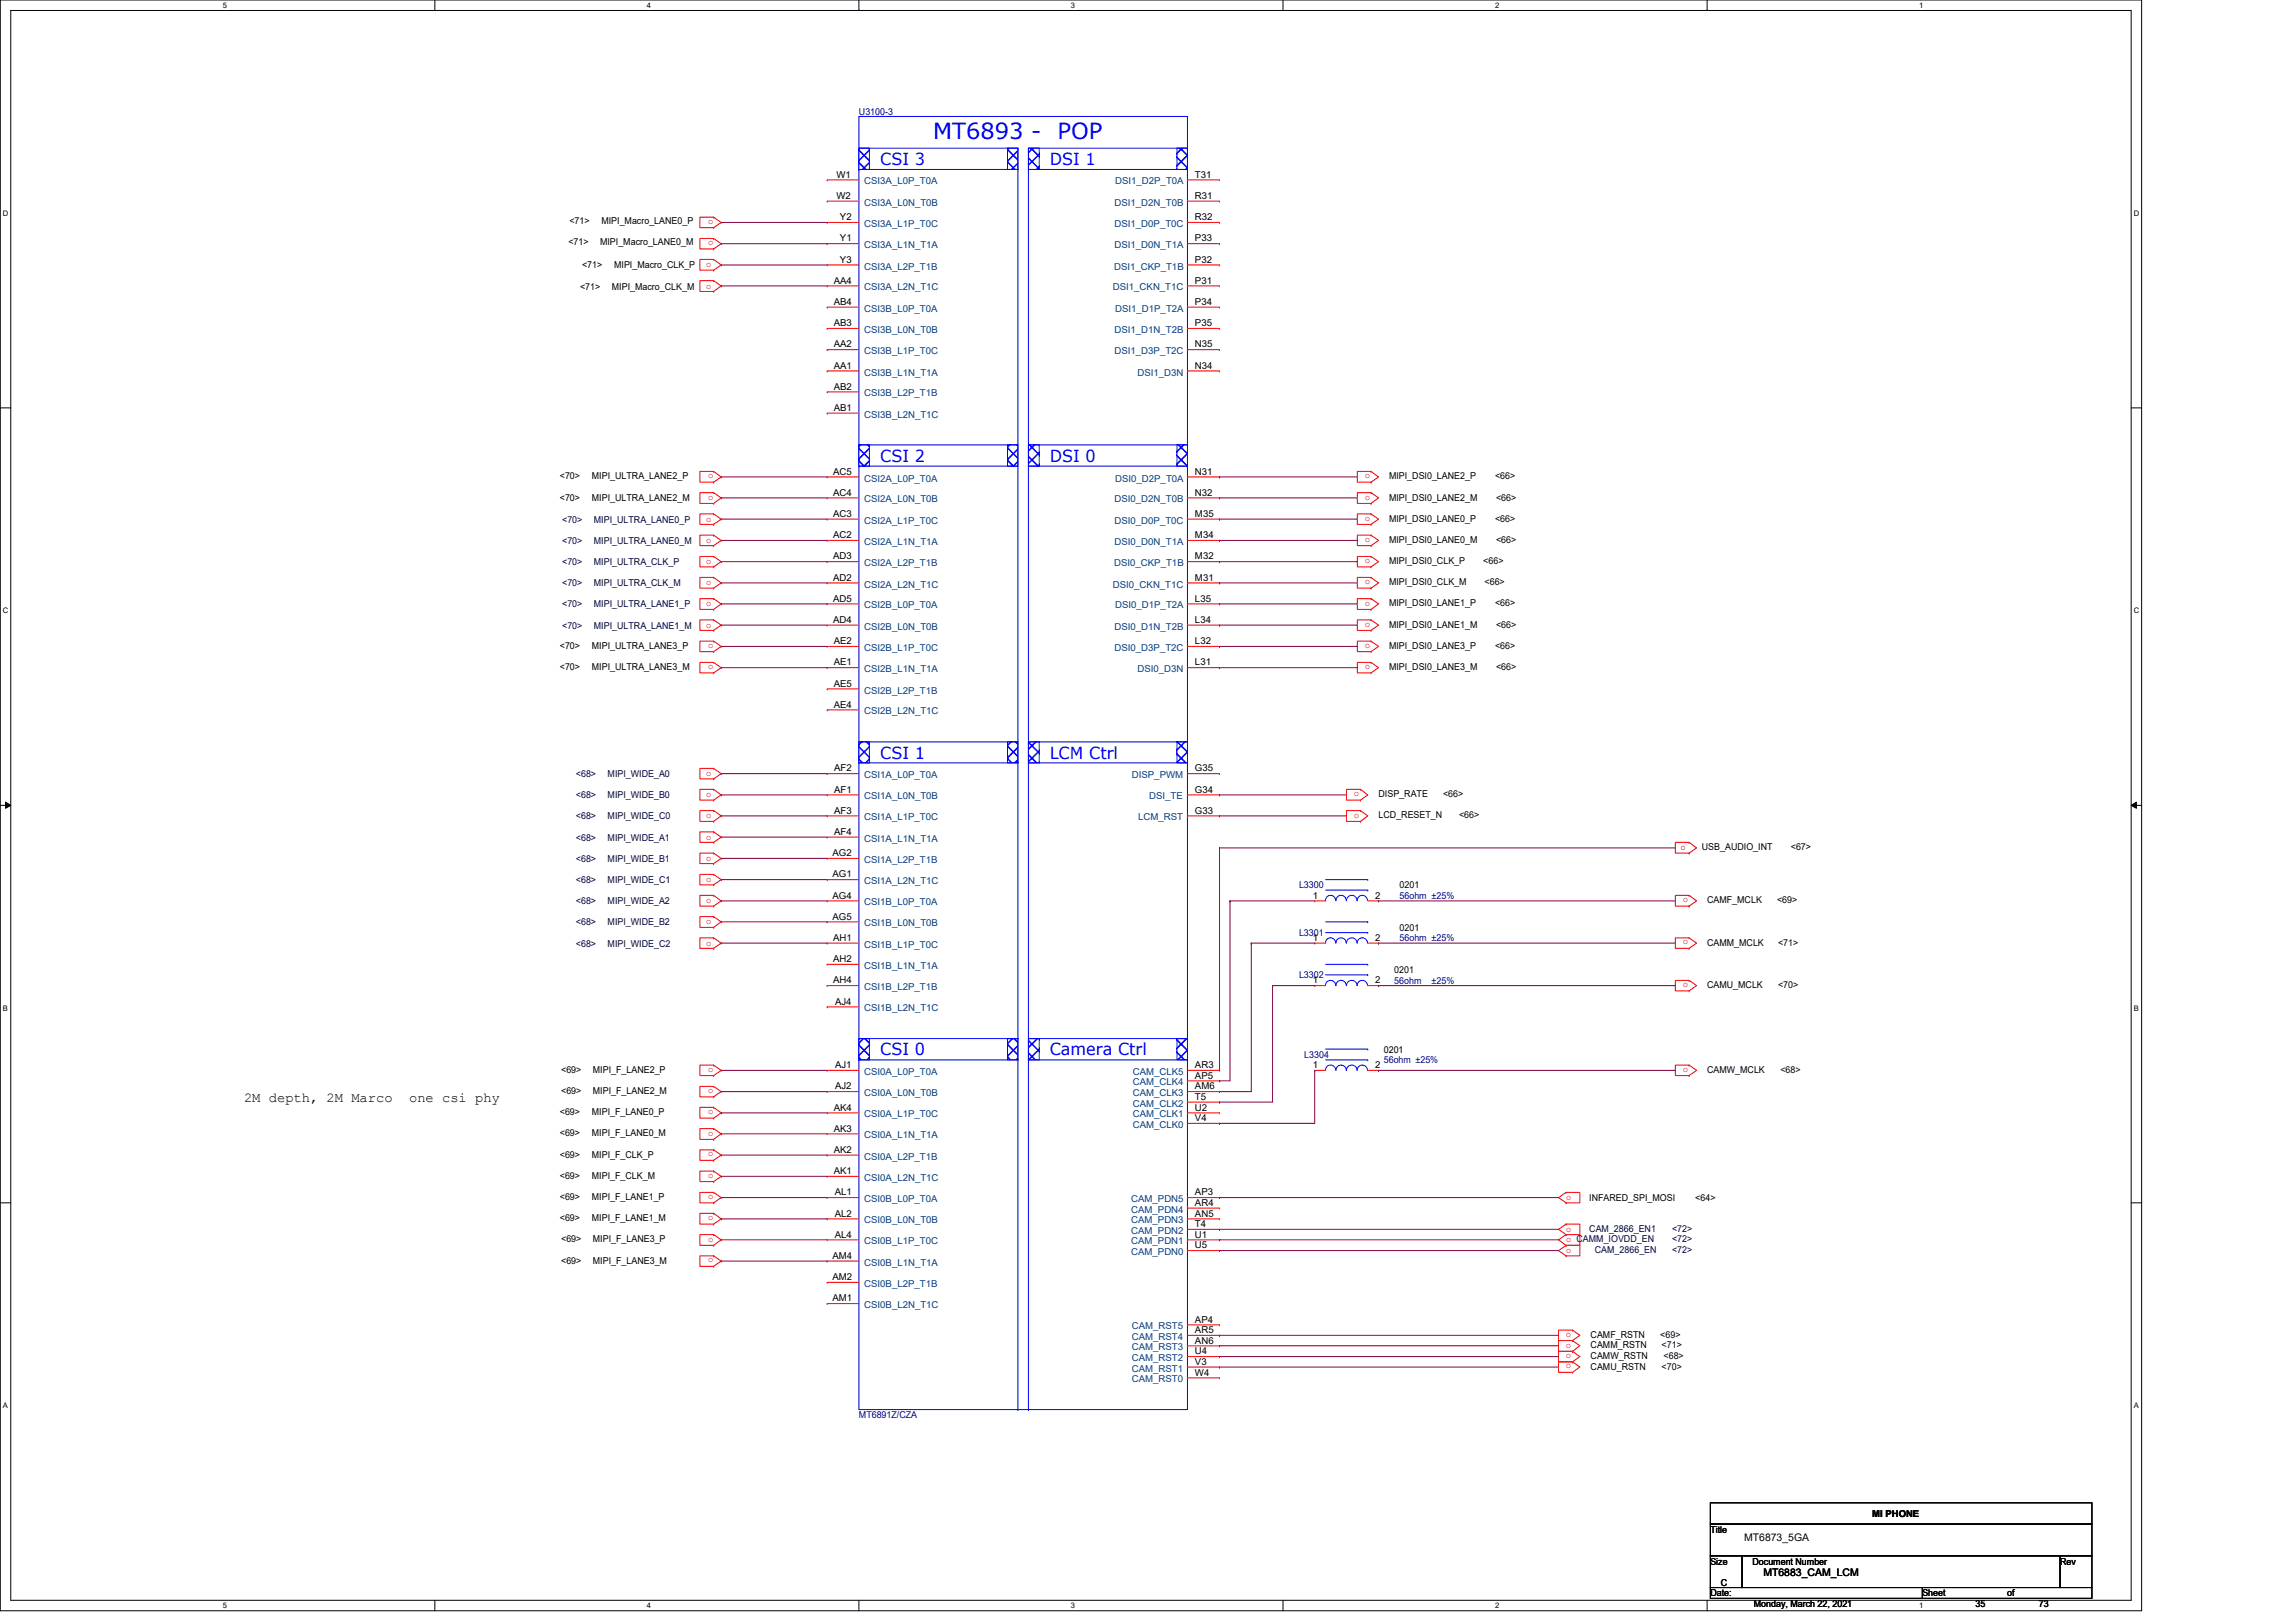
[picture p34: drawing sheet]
<svg xmlns="http://www.w3.org/2000/svg" width="297mm" height="210mm" viewBox="0 0 297 210" stroke-linecap="round" stroke-linejoin="round" font-family="sans-serif">
<defs><g id="words">
<g font-size="2.9" fill="#00f">
<text x="120.7" y="17.9">MT6893 -</text>
<text x="136.8" y="17.9">POP</text>
</g>
<g font-size="2.2" fill="#00f">
<text x="113.9" y="21.3">CSI 3</text>
<text x="135.8" y="21.3">DSI 1</text>
<text x="113.9" y="59.7">CSI 2</text>
<text x="135.8" y="59.7">DSI 0</text>
<text x="113.9" y="98.2">CSI 1</text>
<text x="135.8" y="98.2">LCM Ctrl</text>
<text x="113.9" y="136.6">CSI 0</text>
<text x="135.8" y="136.6">Camera Ctrl</text>
</g>
<g font-size="1.8">
<text x="31.6" y="142.7">2M depth, 2M Marco</text>
<text x="52.9" y="142.7">one csi phy</text>
</g>
<g font-size="1.4">
<text x="225.6" y="199.4">MT6873_5GA</text>
<text x="228.1" y="203.9">MT6883_CAM_LCM</text>
</g>
<g font-size="1.2" fill="#000080">
<text x="111.1" y="14.9">U3100-3</text>
<text x="168.1" y="115">L3300</text>
<text x="181.1" y="116.3">56ohm ±25%</text>
<text x="168.1" y="121.2">L3301</text>
<text x="181.1" y="121.8">56ohm ±25%</text>
<text x="168.1" y="126.6">L3302</text>
<text x="180.4" y="127.3">56ohm</text>
<text x="185.2" y="127.3">±25%</text>
<text x="168.7" y="136.9">L3304</text>
<text x="179" y="137.6">56ohm ±25%</text>
<text x="111.1" y="183.6">MT6891Z/CZA</text>
</g>
<g font-size="1.2">
<text x="108.2" y="23">W1</text>
<text x="154.6" y="23">T31</text>
<text x="73.7" y="29">&lt;71&gt;</text>
<text x="77.8" y="29">MIPI_Macro_LANE0_P</text>
<text x="108.2" y="25.7">W2</text>
<text x="108.7" y="28.5">Y2</text>
<text x="154.6" y="25.7">R31</text>
<text x="154.6" y="28.5">R32</text>
<text x="73.5" y="31.7">&lt;71&gt;</text>
<text x="75.3" y="34.7">&lt;71&gt;</text>
<text x="77.6" y="31.7">MIPI_Macro_LANE0_M</text>
<text x="79.5" y="34.7">MIPI_Macro_CLK_P</text>
<text x="108.7" y="31.2">Y1</text>
<text x="108.7" y="34">Y3</text>
<text x="154.6" y="31.2">P33</text>
<text x="154.6" y="34">P32</text>
<text x="75.1" y="37.5">&lt;71&gt;</text>
<text x="79.2" y="37.5">MIPI_Macro_CLK_M</text>
<text x="107.9" y="36.7">AA4</text>
<text x="107.9" y="39.5">AB4</text>
<text x="154.6" y="36.7">P31</text>
<text x="154.6" y="39.5">P34</text>
<text x="107.9" y="42.2">AB3</text>
<text x="107.9" y="45">AA2</text>
<text x="107.9" y="47.7">AA1</text>
<text x="154.6" y="42.2">P35</text>
<text x="154.6" y="45">N35</text>
<text x="154.6" y="47.7">N34</text>
<text x="107.9" y="50.4">AB2</text>
<text x="107.9" y="53.2">AB1</text>
<text x="72.4" y="62">&lt;70&gt;</text>
<text x="72.4" y="64.8">&lt;70&gt;</text>
<text x="76.6" y="62">MIPI_ULTRA_LANE2_P</text>
<text x="76.6" y="64.8">MIPI_ULTRA_LANE2_M</text>
<text x="107.8" y="61.4">AC5</text>
<text x="107.8" y="64.1">AC4</text>
<text x="154.6" y="61.4">N31</text>
<text x="154.6" y="64.1">N32</text>
<text x="179.7" y="62">MIPI_DSI0_LANE2_P</text>
<text x="179.7" y="64.8">MIPI_DSI0_LANE2_M</text>
<text x="193.4" y="62">&lt;66&gt;</text>
<text x="193.5" y="64.8">&lt;66&gt;</text>
<text x="107.8" y="66.9">AC3</text>
<text x="107.8" y="69.6">AC2</text>
<text x="154.6" y="66.9">M35</text>
<text x="154.6" y="69.6">M34</text>
<text x="179.7" y="67.5">MIPI_DSI0_LANE0_P</text>
<text x="179.7" y="70.3">MIPI_DSI0_LANE0_M</text>
<text x="193.4" y="67.5">&lt;66&gt;</text>
<text x="193.5" y="70.3">&lt;66&gt;</text>
<text x="107.8" y="72.4">AD3</text>
<text x="107.8" y="75.1">AD2</text>
<text x="107.8" y="77.9">AD5</text>
<text x="154.6" y="72.4">M32</text>
<text x="154.6" y="75.1">M31</text>
<text x="154.6" y="77.9">L35</text>
<text x="179.7" y="73">MIPI_DSI0_CLK_P</text>
<text x="179.7" y="75.7">MIPI_DSI0_CLK_M</text>
<text x="191.9" y="73">&lt;66&gt;</text>
<text x="192.1" y="75.7">&lt;66&gt;</text>
<text x="72.4" y="84">&lt;70&gt;</text>
<text x="76.6" y="84">MIPI_ULTRA_LANE3_P</text>
<text x="107.8" y="80.6">AD4</text>
<text x="107.9" y="83.4">AE2</text>
<text x="154.6" y="83.4">L32</text>
<text x="154.6" y="80.6">L34</text>
<text x="179.7" y="78.5">MIPI_DSI0_LANE1_P</text>
<text x="179.7" y="81.2">MIPI_DSI0_LANE1_M</text>
<text x="179.7" y="84">MIPI_DSI0_LANE3_P</text>
<text x="193.4" y="78.5">&lt;66&gt;</text>
<text x="193.4" y="84">&lt;66&gt;</text>
<text x="193.5" y="81.2">&lt;66&gt;</text>
<text x="72.4" y="86.7">&lt;70&gt;</text>
<text x="76.6" y="86.7">MIPI_ULTRA_LANE3_M</text>
<text x="107.9" y="86.1">AE1</text>
<text x="107.9" y="88.9">AE5</text>
<text x="154.6" y="86.1">L31</text>
<text x="179.7" y="86.7">MIPI_DSI0_LANE3_M</text>
<text x="193.5" y="86.7">&lt;66&gt;</text>
<text x="107.9" y="91.6">AE4</text>
<text x="107.9" y="99.8">AF2</text>
<text x="154.6" y="99.8">G35</text>
<text x="107.9" y="102.6">AF1</text>
<text x="107.9" y="105.3">AF3</text>
<text x="154.6" y="102.6">G34</text>
<text x="154.6" y="105.3">G33</text>
<text x="178.3" y="103.2">DISP_RATE</text>
<text x="178.3" y="105.9">LCD_RESET_N</text>
<text x="186.7" y="103.2">&lt;66&gt;</text>
<text x="188.8" y="105.9">&lt;66&gt;</text>
<text x="107.7" y="110.8">AG2</text>
<text x="107.7" y="113.5">AG1</text>
<text x="107.9" y="108">AF4</text>
<text x="220.2" y="110">USB_AUDIO_INT</text>
<text x="231.7" y="110">&lt;67&gt;</text>
<text x="107.7" y="116.3">AG4</text>
<text x="107.7" y="119">AG5</text>
<text x="169.8" y="116.3">1</text>
<text x="177.9" y="116.3">2</text>
<text x="181.1" y="115">0201</text>
<text x="220.8" y="116.9">CAMF_MCLK</text>
<text x="229.9" y="116.9">&lt;69&gt;</text>
<text x="107.8" y="121.8">AH1</text>
<text x="107.8" y="124.5">AH2</text>
<text x="169.8" y="121.8">1</text>
<text x="177.9" y="121.8">2</text>
<text x="180.4" y="125.9">0201</text>
<text x="181.1" y="120.4">0201</text>
<text x="220.8" y="122.4">CAMM_MCLK</text>
<text x="230" y="122.4">&lt;71&gt;</text>
<text x="107.8" y="127.3">AH4</text>
<text x="108" y="130">AJ4</text>
<text x="169.8" y="127.3">1</text>
<text x="177.9" y="127.3">2</text>
<text x="220.8" y="127.8">CAMU_MCLK</text>
<text x="230" y="127.8">&lt;70&gt;</text>
<text x="179" y="136.2">0201</text>
<text x="72.6" y="138.9">&lt;69&gt;</text>
<text x="72.6" y="141.6">&lt;69&gt;</text>
<text x="76.7" y="138.9">MIPI_F_LANE2_P</text>
<text x="76.7" y="141.6">MIPI_F_LANE2_M</text>
<text x="107.9" y="143.7">AK4</text>
<text x="108" y="138.2">AJ1</text>
<text x="108" y="141">AJ2</text>
<text x="154.6" y="143.7">U2</text>
<text x="154.6" y="142.3">T5</text>
<text x="154.6" y="141">AM6</text>
<text x="154.6" y="139.6">AP5</text>
<text x="154.6" y="138.2">AR3</text>
<text x="169.8" y="138.2">1</text>
<text x="177.9" y="138.2">2</text>
<text x="220.8" y="138.9">CAMW_MCLK</text>
<text x="230.3" y="138.9">&lt;68&gt;</text>
<text x="72.4" y="144.3">&lt;69&gt;</text>
<text x="72.4" y="147.1">&lt;69&gt;</text>
<text x="72.4" y="149.8">&lt;69&gt;</text>
<text x="76.6" y="144.3">MIPI_F_LANE0_P</text>
<text x="76.6" y="147.1">MIPI_F_LANE0_M</text>
<text x="76.6" y="149.8">MIPI_F_CLK_P</text>
<text x="107.9" y="146.4">AK3</text>
<text x="107.9" y="149.2">AK2</text>
<text x="154.6" y="145.1">V4</text>
<text x="72.4" y="152.6">&lt;69&gt;</text>
<text x="72.4" y="155.3">&lt;69&gt;</text>
<text x="76.6" y="152.6">MIPI_F_CLK_M</text>
<text x="76.6" y="155.3">MIPI_F_LANE1_P</text>
<text x="107.9" y="151.9">AK1</text>
<text x="108" y="154.7">AL1</text>
<text x="154.6" y="154.7">AP3</text>
<text x="205.6" y="155.4">INFARED_SPI_MOSI</text>
<text x="219.3" y="155.4">&lt;64&gt;</text>
<text x="72.4" y="158">&lt;69&gt;</text>
<text x="72.6" y="160.8">&lt;69&gt;</text>
<text x="76.6" y="158">MIPI_F_LANE1_M</text>
<text x="76.7" y="160.8">MIPI_F_LANE3_P</text>
<text x="108" y="157.4">AL2</text>
<text x="108" y="160.1">AL4</text>
<text x="154.6" y="161.5">U5</text>
<text x="154.6" y="160.1">U1</text>
<text x="154.6" y="158.8">T4</text>
<text x="154.6" y="157.4">AN5</text>
<text x="154.6" y="156">AR4</text>
<text x="72.6" y="163.5">&lt;69&gt;</text>
<text x="76.7" y="163.5">MIPI_F_LANE3_M</text>
<text x="107.7" y="162.9">AM4</text>
<text x="107.7" y="165.7">AM2</text>
<text x="107.7" y="168.4">AM1</text>
<text x="154.6" y="172.5">AR5</text>
<text x="154.6" y="173.9">AN6</text>
<text x="154.6" y="171.2">AP4</text>
<text x="205.8" y="173.1">CAMF_RSTN</text>
<text x="214.8" y="173.1">&lt;69&gt;</text>
<text x="154.6" y="178">W4</text>
<text x="154.6" y="175.3">U4</text>
<text x="154.6" y="176.6">V3</text>
<text x="205.8" y="174.5">CAMM_RSTN</text>
<text x="205.8" y="175.9">CAMW_RSTN</text>
<text x="205.8" y="177.2">CAMU_RSTN</text>
<text x="215" y="177.2">&lt;70&gt;</text>
<text x="215" y="174.5">&lt;71&gt;</text>
<text x="215.2" y="175.9">&lt;68&gt;</text>
<text x="242.2" y="196.3">MI PHONE</text>
<text x="221.3" y="198.4">Title</text>
<text x="221.3" y="202.5">Size</text>
<text x="226.7" y="202.5">Document Number</text>
<text x="266.5" y="202.5">Rev</text>
<text x="221.3" y="206.6">Date:</text>
<text x="222.6" y="205.2">C</text>
<text x="226.9" y="208">Monday, March 22, 2021</text>
<text x="248.7" y="206.6">Sheet</text>
<text x="255.6" y="208">35</text>
<text x="259.7" y="206.6">of</text>
<text x="263.8" y="208">73</text>
</g>
<g font-size="1.2" fill="#004080">
<text x="111.8" y="23.9">CSI3A_L0P_T0A</text>
<text x="144.3" y="23.9">DSI1_D2P_T0A</text>
<text x="111.8" y="26.6">CSI3A_L0N_T0B</text>
<text x="111.8" y="29.4">CSI3A_L1P_T0C</text>
<text x="144.2" y="26.6">DSI1_D2N_T0B</text>
<text x="144.2" y="29.4">DSI1_D0P_T0C</text>
<text x="111.8" y="32.1">CSI3A_L1N_T1A</text>
<text x="111.8" y="34.9">CSI3A_L2P_T1B</text>
<text x="144.1" y="34.9">DSI1_CKP_T1B</text>
<text x="144.2" y="32.1">DSI1_D0N_T1A</text>
<text x="111.8" y="37.6">CSI3A_L2N_T1C</text>
<text x="111.8" y="40.3">CSI3B_L0P_T0A</text>
<text x="144" y="37.6">DSI1_CKN_T1C</text>
<text x="144.3" y="40.3">DSI1_D1P_T2A</text>
<text x="111.8" y="43.1">CSI3B_L0N_T0B</text>
<text x="111.8" y="45.8">CSI3B_L1P_T0C</text>
<text x="144.2" y="43.1">DSI1_D1N_T2B</text>
<text x="144.2" y="45.8">DSI1_D3P_T2C</text>
<text x="111.8" y="48.6">CSI3B_L1N_T1A</text>
<text x="111.8" y="51.3">CSI3B_L2P_T1B</text>
<text x="147.1" y="48.6">DSI1_D3N</text>
<text x="111.8" y="54.1">CSI3B_L2N_T1C</text>
<text x="111.8" y="62.3">CSI2A_L0P_T0A</text>
<text x="111.8" y="65">CSI2A_L0N_T0B</text>
<text x="144.2" y="65">DSI0_D2N_T0B</text>
<text x="144.3" y="62.3">DSI0_D2P_T0A</text>
<text x="111.8" y="67.8">CSI2A_L1P_T0C</text>
<text x="111.8" y="70.5">CSI2A_L1N_T1A</text>
<text x="144.2" y="67.8">DSI0_D0P_T0C</text>
<text x="144.2" y="70.5">DSI0_D0N_T1A</text>
<text x="111.8" y="73.3">CSI2A_L2P_T1B</text>
<text x="111.8" y="76">CSI2A_L2N_T1C</text>
<text x="144" y="76">DSI0_CKN_T1C</text>
<text x="144.1" y="73.3">DSI0_CKP_T1B</text>
<text x="111.8" y="78.7">CSI2B_L0P_T0A</text>
<text x="111.8" y="81.5">CSI2B_L0N_T0B</text>
<text x="144.2" y="81.5">DSI0_D1N_T2B</text>
<text x="144.3" y="78.7">DSI0_D1P_T2A</text>
<text x="111.8" y="84.2">CSI2B_L1P_T0C</text>
<text x="111.8" y="87">CSI2B_L1N_T1A</text>
<text x="111.8" y="89.7">CSI2B_L2P_T1B</text>
<text x="144.2" y="84.2">DSI0_D3P_T2C</text>
<text x="147.1" y="87">DSI0_D3N</text>
<text x="111.8" y="92.5">CSI2B_L2N_T1C</text>
<text x="111.8" y="100.7">CSI1A_L0P_T0A</text>
<text x="146.4" y="100.7">DISP_PWM</text>
<text x="111.8" y="103.5">CSI1A_L0N_T0B</text>
<text x="111.8" y="106.2">CSI1A_L1P_T0C</text>
<text x="147.2" y="106.2">LCM_RST</text>
<text x="148.7" y="103.5">DSI_TE</text>
<text x="111.8" y="108.9">CSI1A_L1N_T1A</text>
<text x="111.8" y="111.7">CSI1A_L2P_T1B</text>
<text x="111.8" y="114.4">CSI1A_L2N_T1C</text>
<text x="111.8" y="117.2">CSI1B_L0P_T0A</text>
<text x="111.8" y="119.9">CSI1B_L0N_T0B</text>
<text x="111.8" y="122.6">CSI1B_L1P_T0C</text>
<text x="111.8" y="125.4">CSI1B_L1N_T1A</text>
<text x="111.8" y="128.1">CSI1B_L2P_T1B</text>
<text x="111.8" y="130.9">CSI1B_L2N_T1C</text>
<text x="111.8" y="139.1">CSI0A_L0P_T0A</text>
<text x="111.8" y="141.9">CSI0A_L0N_T0B</text>
<text x="146.6" y="143.2">CAM_CLK2</text>
<text x="146.6" y="141.9">CAM_CLK3</text>
<text x="146.6" y="140.5">CAM_CLK4</text>
<text x="146.6" y="139.1">CAM_CLK5</text>
<text x="111.8" y="144.6">CSI0A_L1P_T0C</text>
<text x="111.8" y="147.3">CSI0A_L1N_T1A</text>
<text x="146.6" y="146">CAM_CLK0</text>
<text x="146.6" y="144.6">CAM_CLK1</text>
<text x="111.8" y="150.1">CSI0A_L2P_T1B</text>
<text x="111.8" y="152.8">CSI0A_L2N_T1C</text>
<text x="111.8" y="155.6">CSI0B_L0P_T0A</text>
<text x="146.3" y="155.6">CAM_PDN5</text>
<text x="111.8" y="158.3">CSI0B_L0N_T0B</text>
<text x="111.8" y="161">CSI0B_L1P_T0C</text>
<text x="146.3" y="161">CAM_PDN1</text>
<text x="146.3" y="159.7">CAM_PDN2</text>
<text x="146.3" y="158.3">CAM_PDN3</text>
<text x="146.3" y="156.9">CAM_PDN4</text>
<text x="111.8" y="163.8">CSI0B_L1N_T1A</text>
<text x="111.8" y="166.5">CSI0B_L2P_T1B</text>
<text x="146.3" y="162.4">CAM_PDN0</text>
<text x="111.8" y="169.3">CSI0B_L2N_T1C</text>
<text x="146.4" y="173.4">CAM_RST4</text>
<text x="146.4" y="172">CAM_RST5</text>
<text x="146.4" y="178.9">CAM_RST0</text>
<text x="146.4" y="174.8">CAM_RST3</text>
<text x="146.4" y="176.1">CAM_RST2</text>
<text x="146.4" y="177.5">CAM_RST1</text>
</g>
<g font-size="1.2" fill="#f00">
<text x="92.3" y="28.4" transform="rotate(180 92.3 28.4)">o</text>
<text x="91.4" y="34.6">o</text>
<text x="92.3" y="31.2" transform="rotate(180 92.3 31.2)">o</text>
<text x="91.4" y="37.3">o</text>
<text x="92.3" y="61.4" transform="rotate(180 92.3 61.4)">o</text>
<text x="92.3" y="64.1" transform="rotate(180 92.3 64.1)">o</text>
<text x="177.2" y="61.4" transform="rotate(180 177.2 61.4)">o</text>
<text x="177.2" y="64.1" transform="rotate(180 177.2 64.1)">o</text>
<text x="91.4" y="67.5">o</text>
<text x="91.4" y="70.3">o</text>
<text x="177.2" y="66.8" transform="rotate(180 177.2 66.8)">o</text>
<text x="177.2" y="69.6" transform="rotate(180 177.2 69.6)">o</text>
<text x="91.4" y="73">o</text>
<text x="91.4" y="75.7">o</text>
<text x="177.2" y="72.3" transform="rotate(180 177.2 72.3)">o</text>
<text x="177.2" y="75.1" transform="rotate(180 177.2 75.1)">o</text>
<text x="177.2" y="77.9" transform="rotate(180 177.2 77.9)">o</text>
<text x="91.4" y="78.5">o</text>
<text x="91.4" y="81.2">o</text>
<text x="92.3" y="83.3" transform="rotate(180 92.3 83.3)">o</text>
<text x="177.2" y="80.6" transform="rotate(180 177.2 80.6)">o</text>
<text x="177.2" y="83.3" transform="rotate(180 177.2 83.3)">o</text>
<text x="92.3" y="86.1" transform="rotate(180 92.3 86.1)">o</text>
<text x="177.2" y="86.1" transform="rotate(180 177.2 86.1)">o</text>
<text x="91.4" y="100.5">o</text>
<text x="91.4" y="103.2">o</text>
<text x="91.4" y="105.9">o</text>
<text x="175.8" y="102.5" transform="rotate(180 175.8 102.5)">o</text>
<text x="175.8" y="105.3" transform="rotate(180 175.8 105.3)">o</text>
<text x="91.4" y="108.7">o</text>
<text x="91.4" y="111.4">o</text>
<text x="217.4" y="110">o</text>
<text x="91.4" y="114.2">o</text>
<text x="91.4" y="116.9">o</text>
<text x="91.4" y="119.6">o</text>
<text x="218.4" y="116.2" transform="rotate(180 218.4 116.2)">o</text>
<text x="91.4" y="122.4">o</text>
<text x="218.4" y="121.7" transform="rotate(180 218.4 121.7)">o</text>
<text x="218.4" y="127.2" transform="rotate(180 218.4 127.2)">o</text>
<text x="92.3" y="138.2" transform="rotate(180 92.3 138.2)">o</text>
<text x="92.3" y="140.9" transform="rotate(180 92.3 140.9)">o</text>
<text x="92.3" y="143.7" transform="rotate(180 92.3 143.7)">o</text>
<text x="218.4" y="138.2" transform="rotate(180 218.4 138.2)">o</text>
<text x="92.3" y="146.4" transform="rotate(180 92.3 146.4)">o</text>
<text x="92.3" y="149.1" transform="rotate(180 92.3 149.1)">o</text>
<text x="92.3" y="151.9" transform="rotate(180 92.3 151.9)">o</text>
<text x="92.3" y="154.6" transform="rotate(180 92.3 154.6)">o</text>
<text x="202.6" y="155.3">o</text>
<text x="92.3" y="157.4" transform="rotate(180 92.3 157.4)">o</text>
<text x="92.3" y="160.1" transform="rotate(180 92.3 160.1)">o</text>
<text x="202.6" y="160.8">o CAMM_IOVDD_EN</text>
<text x="202.6" y="159.4">o</text>
<text x="92.3" y="162.9" transform="rotate(180 92.3 162.9)">o</text>
<text x="202.6" y="162.2">o</text>
<text x="203.3" y="172.5" transform="rotate(180 203.3 172.5)">o</text>
<text x="203.3" y="173.9" transform="rotate(180 203.3 173.9)">o</text>
<text x="203.3" y="175.2" transform="rotate(180 203.3 175.2)">o</text>
<text x="203.3" y="176.6" transform="rotate(180 203.3 176.6)">o</text>
</g>
<g font-size="1.2" fill="#000040">
<text x="72.7" y="67.6">&lt;70&gt;</text>
<text x="72.7" y="70.4">&lt;70&gt;</text>
<text x="76.8" y="67.6">MIPI_ULTRA_LANE0_P</text>
<text x="76.8" y="70.4">MIPI_ULTRA_LANE0_M</text>
<text x="72.7" y="73.2">&lt;70&gt;</text>
<text x="72.7" y="75.9">&lt;70&gt;</text>
<text x="76.8" y="73.2">MIPI_ULTRA_CLK_P</text>
<text x="76.8" y="75.9">MIPI_ULTRA_CLK_M</text>
<text x="72.7" y="78.6">&lt;70&gt;</text>
<text x="72.7" y="81.4">&lt;70&gt;</text>
<text x="76.8" y="78.6">MIPI_ULTRA_LANE1_P</text>
<text x="76.8" y="81.4">MIPI_ULTRA_LANE1_M</text>
<text x="74.5" y="100.6">&lt;68&gt;</text>
<text x="78.6" y="100.6">MIPI_WIDE_A0</text>
<text x="74.5" y="103.3">&lt;68&gt;</text>
<text x="74.5" y="106">&lt;68&gt;</text>
<text x="78.6" y="103.3">MIPI_WIDE_B0</text>
<text x="78.6" y="106">MIPI_WIDE_C0</text>
<text x="74.5" y="108.8">&lt;68&gt;</text>
<text x="74.5" y="111.5">&lt;68&gt;</text>
<text x="78.6" y="108.8">MIPI_WIDE_A1</text>
<text x="78.6" y="111.5">MIPI_WIDE_B1</text>
<text x="74.5" y="114.3">&lt;68&gt;</text>
<text x="74.5" y="117">&lt;68&gt;</text>
<text x="74.5" y="119.8">&lt;68&gt;</text>
<text x="78.6" y="114.3">MIPI_WIDE_C1</text>
<text x="78.6" y="117">MIPI_WIDE_A2</text>
<text x="78.6" y="119.8">MIPI_WIDE_B2</text>
<text x="74.5" y="122.5">&lt;68&gt;</text>
<text x="78.6" y="122.5">MIPI_WIDE_C2</text>
<text x="205.6" y="159.4">CAM_2866_EN1</text>
<text x="216.3" y="159.4">&lt;72&gt;</text>
<text x="216.3" y="160.8">&lt;72&gt;</text>
<text x="206.3" y="162.1">CAM_2866_EN</text>
<text x="216.3" y="162.1">&lt;72&gt;</text>
</g>
<g font-size="1">
<text x="28.8" y="1">5</text>
<text x="83.7" y="1">4</text>
<text x="138.6" y="1">3</text>
<text x="193.4" y="1">2</text>
<text x="248.3" y="1">1</text>
<text x=".4" y="27.9">D</text>
<text x="276.1" y="27.9">D</text>
<text x=".4" y="79.4">C</text>
<text x="276.1" y="79.4">C</text>
<text x=".4" y="130.8">B</text>
<text x="276.1" y="130.8">B</text>
<text x=".4" y="182.2">A</text>
<text x="276.1" y="182.2">A</text>
<text x="28.8" y="208.1">5</text>
<text x="83.7" y="208.1">4</text>
<text x="138.6" y="208.1">3</text>
<text x="193.4" y="208.1">2</text>
<text x="248.3" y="208.1">1</text>
</g>
</g></defs>
<path d="M0 0h277.1v208.4h-277.1zM1.4 1.4h274.3v205.7h-274.3z" fill="none" stroke="#000" stroke-width=".13"/>
<g fill="#fff">
<path d="M28.8 .1h.6v1.1h-.6z"/>
<path d="M28.8 207.2h.6v1.1h-.6z"/>
</g>
<path d="M56.3 0v1.4M56.3 207.1v1.3" fill="none" stroke="#000" stroke-width=".13"/>
<g fill="#fff">
<path d="M83.7 .1h.5v1.1h-.5z"/>
<path d="M83.7 207.2h.5v1.1h-.5z"/>
</g>
<path d="M111.1 0v1.4M111.1 207.1v1.3" fill="none" stroke="#000" stroke-width=".13"/>
<g fill="#fff">
<path d="M138.6 .1h.5v1.1h-.5z"/>
<path d="M138.6 207.2h.5v1.1h-.5z"/>
</g>
<path d="M166 0v1.4M166 207.1v1.3" fill="none" stroke="#000" stroke-width=".13"/>
<g fill="#fff">
<path d="M193.4 .1h.6v1.1h-.6z"/>
<path d="M193.4 207.2h.6v1.1h-.6z"/>
</g>
<path d="M220.8 0v1.4M220.8 207.1v1.3" fill="none" stroke="#000" stroke-width=".13"/>
<g fill="#fff">
<path d="M248.3 .1h.5v1.1h-.5z"/>
<path d="M248.3 207.2h.5v1.1h-.5z"/>
<path d="M.4 27.1h.7v1.1h-.7z"/>
<path d="M276.1 27.1h.7v1.1h-.7z"/>
<path d="M.4 78.5h.7v1.1h-.7z"/>
<path d="M276.1 78.5h.7v1.1h-.7z"/>
</g>
<path d="M0 52.8h1.4M275.7 52.8h1.4" fill="none" stroke="#000" stroke-width=".13"/>
<g fill="#fff">
<path d="M.4 129.9h.6v1.1h-.6z"/>
<path d="M276.1 129.9h.6v1.1h-.6z"/>
</g>
<path d="M0 104.2h1.4M.7 103.8l.7 .4-.7 .4zM275.7 104.2l.7-.4v.8zM275.7 104.2h1.4" fill="none" stroke="#000" stroke-width=".13"/>
<path d="M.7 103.8l.7 .4-.7 .4zM275.7 104.2l.7-.4v.8z" fill="#000"/>
<g fill="#fff">
<path d="M.4 181.4h.6v1.1h-.6z"/>
<path d="M276.1 181.4h.6v1.1h-.6z"/>
</g>
<path d="M0 155.7h1.4M275.7 155.7h1.4M221.3 194.5h49.3v2.7h-49.3zM221.3 197.2h49.3v4.1h-49.3zM221.3 201.3h4.1v4.1h-4.1zM221.3 205.4h27.4v1.4h-27.4zM225.4 201.3h41.1v4.1h-41.1zM248.7 205.4h21.9v1.4h-21.9zM266.5 201.3h4.1v4.1h-4.1z" fill="none" stroke="#000" stroke-width=".13"/>
<g fill="none" stroke="#f00" stroke-width=".13">
<path d="M92.3 29.5h.1M92.3 28.1h.1M92.3 28.1h-1.8v1.4h1.8M92.3 32.2h.1M92.3 30.9h.1M92.3 30.9h-1.8v1.3h1.8M92.3 33.6h.1M92.3 35h.1M92.3 33.6h-1.8v1.4h1.8M92.3 36.3h.1M92.3 37.7h.1M92.3 36.3h-1.8v1.4h1.8"/>
<path d="M92.3 28.1l1 .7-1 .7M92.3 30.9l1 .6-1 .7M92.3 33.6l1 .7-1 .7M92.3 36.3l1 .7-1 .7M92.3 62.4h.1M92.3 61h.1M92.3 61h-1.8v1.4h1.8M92.3 65.2h.1M92.3 63.8h.1M92.3 63.8h-1.8v1.4h1.8M92.3 66.5h.1M92.3 67.9h.1"/>
<path d="M92.3 66.5h-1.8v1.4h1.8M92.3 69.3h.1M92.3 70.6h.1M92.3 69.3h-1.8v1.3h1.8M92.3 72h.1M92.3 73.4h.1M92.3 72h-1.8v1.4h1.8M92.3 74.7h.1M92.3 76.1h.1M92.3 74.7h-1.8v1.4h1.8M92.3 77.5h.1M92.3 78.9h.1"/>
<path d="M92.3 77.5h-1.8v1.4h1.8M92.3 61l1 .7-1 .7M92.3 63.8l1 .6-1 .8M92.3 66.5l1 .7-1 .7M92.3 69.3l1 .6-1 .7M92.3 72l1 .7-1 .7M92.3 74.7l1 .7-1 .7M92.3 77.5l1 .6-1 .8M177.4 62.4h.1M177.4 61h.1M177.4 61h-1.8v1.4h1.8M177.4 65.2h.1"/>
<path d="M177.4 63.8h.1M177.4 63.8h-1.8v1.4h1.8M177.4 67.9h.1M177.4 66.5h.1M177.4 66.5h-1.8v1.4h1.8M177.4 70.6h.1M177.4 69.3h.1M177.4 69.3h-1.8v1.3h1.8M177.4 73.4h.1M177.4 72h.1M177.4 72h-1.8v1.4h1.8M177.4 76.1h.1"/>
<path d="M177.4 74.7h.1M177.4 74.7h-1.8v1.4h1.8M177.4 78.9h.1M177.4 77.5h.1M177.4 77.5h-1.8v1.4h1.8M177.4 61l.9 .7-.9 .7M177.4 63.8l.9 .6-.9 .8M177.4 66.5l.9 .7-.9 .7M177.4 69.3l.9 .6-.9 .7M177.4 72l.9 .7-.9 .7M177.4 74.7l.9 .7-.9 .7M177.4 77.5l.9 .6-.9 .8"/>
<path d="M92.3 80.2h.1M92.3 81.6h.1M92.3 80.2h-1.8v1.4h1.8M92.3 84.3h.1M92.3 83h.1M92.3 83h-1.8v1.3h1.8M92.3 87.1h.1M92.3 85.7h.1M92.3 85.7h-1.8v1.4h1.8M92.3 99.4h.1M92.3 99.4h-1.8v1.4h1.8M92.3 80.2l1 .7-1 .7"/>
<path d="M92.3 83l1 .7-1 .6M92.3 85.7l1 .7-1 .7M92.3 99.4l1 .7-1 .7M177.4 81.6h.1M177.4 80.2h.1M177.4 80.2h-1.8v1.4h1.8M177.4 84.3h.1M177.4 83h.1M177.4 83h-1.8v1.3h1.8M177.4 87.1h.1M177.4 85.7h.1M177.4 85.7h-1.8v1.4h1.8"/>
<path d="M177.4 80.2l.9 .7-.9 .7M177.4 83l.9 .7-.9 .6M177.4 85.7l.9 .7-.9 .7M92.3 100.8h.1M92.3 102.2h.1M92.3 103.5h.1M92.3 102.2h-1.8v1.3h1.8M92.3 104.9h.1M92.3 106.3h.1M92.3 104.9h-1.8v1.4h1.8M92.3 107.7h.1M92.3 109h.1"/>
<path d="M92.3 107.7h-1.8v1.3h1.8M92.3 110.4h.1M92.3 111.8h.1M92.3 110.4h-1.8v1.4h1.8M92.3 113.2h.1M92.3 114.5h.1M92.3 113.2h-1.8v1.3h1.8M92.3 115.9h.1M92.3 117.3h.1M92.3 115.9h-1.8v1.4h1.8M92.3 118.6h.1M92.3 118.6h-1.8v1.4h1.8"/>
<path d="M92.3 102.2l1 .7-1 .6M92.3 104.9l1 .7-1 .7M92.3 107.7l1 .6-1 .7M92.3 110.4l1 .7-1 .7M92.3 113.2l1 .6-1 .7M92.3 115.9l1 .7-1 .7M92.3 118.6l1 .7-1 .7M170.1 116.6h.1M170.1 116.6h1.4M176 103.5h.1M176 102.2h.1M176 102.2h-1.8v1.3h1.8"/>
<path d="M176 106.3h.1M176 104.9h.1M176 104.9h-1.8v1.4h1.8M176 102.2l.9 .7-.9 .6M176 104.9l.9 .7-.9 .7M176.9 116.6h1.4M178.3 116.6h.1M218.5 109h.1M218.5 110.4h.1M218.5 109h-1.8v1.4h1.8M218.5 117.3h.1M218.5 115.9h.1"/>
<path d="M218.5 115.9h-1.8v1.4h1.8M218.5 109l1 .7-1 .7M218.5 115.9l1 .7-1 .7M92.3 139.2h.1M92.3 137.8h.1M92.3 137.8h-1.8v1.4h1.8M92.3 120h.1M92.3 121.4h.1M92.3 122.7h.1M92.3 121.4h-1.8v1.3h1.8M92.3 137.8l1 .7-1 .7M92.3 121.4l1 .6-1 .7"/>
<path d="M170.1 122h.1M170.1 122h1.4M176.9 122h1.4M178.3 122h.1M218.5 122.7h.1M218.5 121.4h.1M218.5 121.4h-1.8v1.3h1.8M218.5 128.2h.1M218.5 126.9h.1M218.5 126.9h-1.8v1.3h1.8M218.5 139.2h.1M218.5 137.8h.1"/>
<path d="M218.5 137.8h-1.8v1.4h1.8M218.5 121.4l1 .6-1 .7M218.5 126.9l1 .7-1 .6M218.5 137.8l1 .7-1 .7M92.3 141.9h.1M92.3 140.6h.1M92.3 140.6h-1.8v1.3h1.8M92.3 144.7h.1M92.3 143.3h.1M92.3 143.3h-1.8v1.4h1.8M92.3 147.4h.1M92.3 146h.1"/>
<path d="M92.3 146h-1.8v1.4h1.8M92.3 150.2h.1M92.3 148.8h.1M92.3 148.8h-1.8v1.4h1.8M92.3 152.9h.1M92.3 151.6h.1M92.3 151.6h-1.8v1.3h1.8M92.3 155.7h.1M92.3 154.3h.1M92.3 154.3h-1.8v1.4h1.8M92.3 158.4h.1M92.3 157h.1"/>
<path d="M92.3 157h-1.8v1.4h1.8M92.3 159.8h.1M92.3 159.8h-1.8v1.4h1.8M92.3 140.6l1 .7-1 .6M92.3 143.3l1 .7-1 .7M92.3 146l1 .7-1 .7M92.3 148.8l1 .7-1 .7M92.3 151.6l1 .6-1 .7M92.3 154.3l1 .7-1 .7M92.3 157l1 .7-1 .7M92.3 159.8l1 .6-1 .8M202.6 154.3h.1"/>
<path d="M202.6 155.7h.1M202.6 154.3h1.8v1.4h-1.8M202.6 159.8h.1M202.6 159.8h1.8v1.4h-1.8M202.6 158.4h.1M202.6 158.4h1.8v1.4h-1.8M202.6 154.3l-1 .7 1 .7M202.6 159.8l-1 .6 1 .8M202.6 158.4l-1 .7 1 .7M92.3 161.2h.1M92.3 163.9h.1M92.3 162.5h.1"/>
<path d="M92.3 162.5h-1.8v1.4h1.8M92.3 162.5l1 .7-1 .7M202.6 161.2h.1M202.6 162.5h.1M202.6 161.2h1.8v1.3h-1.8M202.6 161.2l-1 .6 1 .7M203.5 173.5h.1M203.5 172.1h.1M203.5 172.1h-1.9v1.4h1.9M203.5 174.9h.1M203.5 173.5h-1.9v1.4h1.9M203.5 176.2h.1"/>
<path d="M203.5 174.9h-1.9v1.3h1.9M203.5 177.6h.1M203.5 176.2h-1.9v1.4h1.9M203.5 172.1l.9 .7-.9 .7M203.5 173.5l.9 .7-.9 .7M203.5 174.9l.9 .7-.9 .6M203.5 176.2l.9 .7-.9 .7"/>
</g>
<g fill="none" stroke="#00f" stroke-width=".13">
<path d="M171.5 115.2h5.4M171.5 113.8h5.4M171.5 119.3h5.4M172.8 116.5a.66 .66 0 0 0-.7-.6 .66 .66 0 0 0-.6 .7M174.2 116.5a.66 .66 0 0 0-.7-.6 .66 .66 0 0 0-.7 .7M175.6 116.5a.68 .68 0 0 0-.7-.6 .68 .68 0 0 0-.7 .7M176.9 116.5a.66 .66 0 0 0-.7-.6 .66 .66 0 0 0-.6 .7M176.9 115.2h.1M176.9 113.8h.1M176.9 119.3h.1M171.5 122a.66 .66 0 0 1 .6-.6 .66 .66 0 0 1 .7 .6M171.5 120.7h5.4"/>
<path d="M172.8 122a.66 .66 0 0 1 .7-.6 .66 .66 0 0 1 .7 .6M174.2 122a.68 .68 0 0 1 .7-.6 .68 .68 0 0 1 .7 .6M175.6 122a.66 .66 0 0 1 .7-.6 .66 .66 0 0 1 .6 .6M176.9 120.7h.1"/>
</g>
<path d="M152.3 19.2h1.3v2.7h-1.3z" fill-rule="evenodd" fill="#fff"/>
<path d="M152.3 19.2h1.3v2.7h-1.3z" fill-rule="evenodd" fill="#00f"/>
<path d="M111.1 15.1h42.5v167.3h-42.5zM152.3 19.2h1.3v2.7h-1.3z" fill="none" stroke="#00f" stroke-width=".13"/>
<path d="M133.1 19.2h1.3v2.7h-1.3z" fill-rule="evenodd" fill="#fff"/>
<path d="M133.1 19.2h1.3v2.7h-1.3z" fill-rule="evenodd" fill="#00f"/>
<path d="M133.1 19.2h1.3v2.7h-1.3z" fill="none" stroke="#00f" stroke-width=".13"/>
<path d="M111.1 19.2h1.4v2.7h-1.4z" fill-rule="evenodd" fill="#fff"/>
<path d="M111.1 19.2h1.4v2.7h-1.4z" fill-rule="evenodd" fill="#00f"/>
<path d="M111.1 19.2h1.4v2.7h-1.4z" fill="none" stroke="#00f" stroke-width=".13"/>
<path d="M130.3 19.2h1.4v2.7h-1.4z" fill-rule="evenodd" fill="#fff"/>
<path d="M130.3 19.2h1.4v2.7h-1.4z" fill-rule="evenodd" fill="#00f"/>
<path d="M130.3 19.2h1.4v2.7h-1.4z" fill="none" stroke="#00f" stroke-width=".13"/>
<path d="M111.1 57.6h1.4v2.7h-1.4z" fill-rule="evenodd" fill="#fff"/>
<path d="M111.1 57.6h1.4v2.7h-1.4z" fill-rule="evenodd" fill="#00f"/>
<path d="M111.1 57.6h1.4v2.7h-1.4z" fill="none" stroke="#00f" stroke-width=".13"/>
<path d="M130.3 57.6h1.4v2.7h-1.4z" fill-rule="evenodd" fill="#fff"/>
<path d="M130.3 57.6h1.4v2.7h-1.4z" fill-rule="evenodd" fill="#00f"/>
<path d="M130.3 57.6h1.4v2.7h-1.4z" fill="none" stroke="#00f" stroke-width=".13"/>
<path d="M111.1 96h1.4v2.7h-1.4z" fill-rule="evenodd" fill="#fff"/>
<path d="M111.1 96h1.4v2.7h-1.4z" fill-rule="evenodd" fill="#00f"/>
<path d="M111.1 96h1.4v2.7h-1.4z" fill="none" stroke="#00f" stroke-width=".13"/>
<path d="M130.3 96h1.4v2.7h-1.4z" fill-rule="evenodd" fill="#fff"/>
<path d="M130.3 96h1.4v2.7h-1.4z" fill-rule="evenodd" fill="#00f"/>
<path d="M130.3 96h1.4v2.7h-1.4z" fill="none" stroke="#00f" stroke-width=".13"/>
<path d="M130.3 134.4h1.4v2.8h-1.4z" fill-rule="evenodd" fill="#fff"/>
<path d="M130.3 134.4h1.4v2.8h-1.4z" fill-rule="evenodd" fill="#00f"/>
<path d="M130.3 134.4h1.4v2.8h-1.4z" fill="none" stroke="#00f" stroke-width=".13"/>
<path d="M111.1 134.4h1.4v2.8h-1.4z" fill-rule="evenodd" fill="#fff"/>
<path d="M111.1 134.4h1.4v2.8h-1.4z" fill-rule="evenodd" fill="#00f"/>
<path d="M111.1 134.4h1.4v2.8h-1.4z" fill="none" stroke="#00f" stroke-width=".13"/>
<path d="M133.1 57.6h1.3v2.7h-1.3z" fill-rule="evenodd" fill="#fff"/>
<path d="M133.1 57.6h1.3v2.7h-1.3z" fill-rule="evenodd" fill="#00f"/>
<path d="M133.1 57.6h1.3v2.7h-1.3z" fill="none" stroke="#00f" stroke-width=".13"/>
<path d="M152.3 57.6h1.3v2.7h-1.3z" fill-rule="evenodd" fill="#fff"/>
<path d="M152.3 57.6h1.3v2.7h-1.3z" fill-rule="evenodd" fill="#00f"/>
<path d="M152.3 57.6h1.3v2.7h-1.3z" fill="none" stroke="#00f" stroke-width=".13"/>
<path d="M152.3 96h1.3v2.7h-1.3z" fill-rule="evenodd" fill="#fff"/>
<path d="M152.3 96h1.3v2.7h-1.3z" fill-rule="evenodd" fill="#00f"/>
<path d="M152.3 96h1.3v2.7h-1.3z" fill="none" stroke="#00f" stroke-width=".13"/>
<path d="M133.1 96h1.3v2.7h-1.3z" fill-rule="evenodd" fill="#fff"/>
<path d="M133.1 96h1.3v2.7h-1.3z" fill-rule="evenodd" fill="#00f"/>
<path d="M133.1 96h1.3v2.7h-1.3z" fill="none" stroke="#00f" stroke-width=".13"/>
<path d="M152.3 134.4h1.3v2.8h-1.3z" fill-rule="evenodd" fill="#fff"/>
<path d="M152.3 134.4h1.3v2.8h-1.3z" fill-rule="evenodd" fill="#00f"/>
<path d="M152.3 134.4h1.3v2.8h-1.3z" fill="none" stroke="#00f" stroke-width=".13"/>
<path d="M133.1 134.4h1.3v2.8h-1.3z" fill-rule="evenodd" fill="#fff"/>
<path d="M133.1 134.4h1.3v2.8h-1.3z" fill-rule="evenodd" fill="#00f"/>
<g fill="none" stroke="#00f" stroke-width=".13">
<path d="M111.1 19.2h.1M111.1 19.2h20.6v163.2M133.1 19.2h.1M133.1 19.2h20.5M133.1 19.2v163.2M111.1 21.9h.1M111.1 21.9h20.6M133.1 21.9h.1M133.1 21.9h20.5M111.1 57.6h.1M111.1 57.6h20.6M133.1 57.6h.1"/>
<path d="M133.1 57.6h20.5M111.1 60.3h.1M111.1 60.3h20.6M133.1 60.3h.1M133.1 60.3h20.5M111.1 96h.1M111.1 98.7h.1M111.1 96h20.6M111.1 98.7h20.6M133.1 96h.1M133.1 98.7h.1M133.1 96h20.5"/>
<path d="M133.1 98.7h20.5M111.1 134.4h.1M111.1 137.2h.1M111.1 134.4h20.6M111.1 137.2h20.6M133.1 134.4h1.3v2.8h-1.3zM133.1 134.4h.1M133.1 137.2h.1M133.1 134.4h20.5M133.1 137.2h20.5M171.5 127.6a.66 .66 0 0 1 .6-.7 .66 .66 0 0 1 .7 .7M171.5 138.5a.66 .66 0 0 1 .6-.7 .66 .66 0 0 1 .7 .7"/>
<path d="M171.5 137.2h5.4M171.5 126.2h5.4M171.5 124.8h5.4M171.5 135.8h5.4M172.8 127.6a.66 .66 0 0 1 .7-.7 .66 .66 0 0 1 .7 .7M172.8 138.5a.66 .66 0 0 1 .7-.7 .66 .66 0 0 1 .7 .7M174.2 127.6a.68 .68 0 0 1 .7-.7 .68 .68 0 0 1 .7 .7M174.2 138.5a.68 .68 0 0 1 .7-.7 .68 .68 0 0 1 .7 .7M175.6 127.6a.66 .66 0 0 1 .7-.7 .66 .66 0 0 1 .6 .7M175.6 138.5a.66 .66 0 0 1 .7-.7 .66 .66 0 0 1 .6 .7M176.9 126.2h.1M176.9 124.8h.1"/>
<path d="M176.9 137.2h.1M176.9 135.8h.1M131.7 182.4h.1M133.1 182.4h.1"/>
</g>
<g fill="none" stroke="#f00" stroke-width=".13">
<path d="M107 23.3h.1M107 26h.1M107 28.8h.1M107 31.5h.1M107 34.3h.1M107 37h.1M107 39.8h.1M107 23.3h4.1M107 26h4.1M107 28.8h4.1M107 31.5h4.1M107 34.3h4.1"/>
<path d="M107 37h4.1M107 39.8h4.1M153.6 23.3h4.2M153.6 26h4.2M153.6 28.8h4.2M153.6 31.5h4.2M153.6 34.3h4.2M153.6 37h4.2M153.6 39.8h4.2M157.8 23.3h.1M157.8 26h.1M157.8 28.8h.1"/>
<path d="M157.8 31.5h.1M157.8 34.3h.1M157.8 37h.1M157.8 39.8h.1M107 42.5h.1M107 45.3h.1M107 48h.1M107 50.7h.1M107 53.5h.1M107 42.5h4.1M107 45.3h4.1M107 48h4.1"/>
<path d="M107 50.7h4.1M107 53.5h4.1M153.6 42.5h4.2M153.6 45.3h4.2M153.6 48h4.2M157.8 42.5h.1M157.8 45.3h.1M157.8 48h.1M107 61.7h.1M107 64.4h.1M107 67.2h.1M107 69.9h.1"/>
<path d="M107 72.7h.1M107 75.4h.1M107 78.1h.1M107 61.7h4.1M107 64.4h4.1M107 67.2h4.1M107 69.9h4.1M107 72.7h4.1M107 75.4h4.1M107 78.1h4.1M153.6 61.7h4.2M153.6 64.4h4.2"/>
<path d="M153.6 67.2h4.2M153.6 69.9h4.2M153.6 72.7h4.2M153.6 75.4h4.2M153.6 78.1h4.2M157.8 72.7h.1M157.8 75.4h.1M157.8 61.7h.1M157.8 64.4h.1M157.8 78.1h.1M157.8 67.2h.1M157.8 69.9h.1"/>
<path d="M107 80.9h.1M107 83.7h.1M107 86.4h.1M107 89.2h.1M107 91.9h.1M107 80.9h4.1M107 83.7h4.1M107 86.4h4.1M107 89.2h4.1M107 91.9h4.1M153.6 80.9h4.2M153.6 83.7h4.2"/>
<path d="M153.6 86.4h4.2M157.8 83.7h.1M157.8 86.4h.1M157.8 80.9h.1M107 100.1h.1M107 102.9h.1M107 105.6h.1M107 108.3h.1M107 111.1h.1M107 113.8h.1M107 116.6h.1M107 119.3h.1"/>
<path d="M107 100.1h4.1M107 102.9h4.1M107 105.6h4.1M107 108.3h4.1M107 111.1h4.1M107 113.8h4.1M107 116.6h4.1M107 119.3h4.1M153.6 100.1h4.2M153.6 102.9h4.2M153.6 105.6h4.2M157.8 100.1h.1"/>
<path d="M157.8 102.9h.1M157.8 105.6h.1M107 138.5h.1M107 122h.1M107 124.8h.1M107 127.6h.1M107 130.3h.1M107 138.5h4.1M107 122h4.1M107 124.8h4.1M107 127.6h4.1M107 130.3h4.1"/>
<path d="M153.6 138.5h4.2M153.6 139.9h4.2M157.8 139.9h.1M157.8 138.5h.1M170.1 127.6h.1M170.1 138.5h.1M170.1 138.5h1.4M170.1 127.6h1.4M176.9 138.5h1.4M176.9 127.6h1.4M178.3 127.6h.1M178.3 138.5h.1"/>
<path d="M107 141.3h.1M107 144h.1M107 146.7h.1M107 149.5h.1M107 152.2h.1M107 155h.1M107 157.7h.1M107 141.3h4.1M107 144h4.1M107 146.7h4.1M107 149.5h4.1M107 152.2h4.1"/>
<path d="M107 155h4.1M107 157.7h4.1M153.6 141.3h4.2M153.6 144h4.2M153.6 155h4.2M153.6 157.7h4.2M153.6 145.4h4.2M153.6 142.6h4.2M153.6 159.1h4.2M153.6 156.3h4.2M157.8 145.4h.1M157.8 144h.1"/>
<path d="M157.8 142.6h.1M157.8 159.1h.1M157.8 141.3h.1M157.8 157.7h.1M157.8 156.3h.1M157.8 155h.1M107 160.4h.1M107 163.2h.1M107 165.9h.1M107 168.7h.1M107 160.4h4.1M107 163.2h4.1"/>
<path d="M107 165.9h4.1M107 168.7h4.1M153.6 160.4h4.2M153.6 178.3h4.2M153.6 161.8h4.2M153.6 172.8h4.2M153.6 174.2h4.2M153.6 175.6h4.2M153.6 176.9h4.2M153.6 171.4h4.2M157.8 178.3h.1M157.8 161.8h.1"/>
<path d="M157.8 160.4h.1M157.8 172.8h.1M157.8 174.2h.1M157.8 175.6h.1M157.8 176.9h.1M157.8 171.4h.1"/>
</g>
<g fill="none" stroke="#800040" stroke-width=".13">
<path d="M93.3 28.8h.1M93.3 31.5h.1M93.3 34.3h.1M93.3 37h.1M93.3 28.8h13.7M93.3 31.5h13.7M93.3 34.3h13.7M93.3 37h13.7M93.3 61.7h.1M93.3 64.4h.1M93.3 67.2h.1M93.3 69.9h.1"/>
<path d="M93.3 72.7h.1M93.3 75.4h.1M93.3 78.1h.1M93.3 61.7h13.7M93.3 64.4h13.7M93.3 67.2h13.7M93.3 69.9h13.7M93.3 72.7h13.7M93.3 75.4h13.7M93.3 78.1h13.7M157.8 61.7h.1M157.8 64.4h.1"/>
<path d="M157.8 67.2h.1M157.8 69.9h.1M157.8 72.7h.1M157.8 75.4h.1M157.8 78.1h.1M157.8 61.7h17.8M157.8 64.4h17.8M157.8 67.2h17.8M157.8 69.9h17.8M157.8 72.7h17.8M157.8 75.4h17.8M157.8 78.1h17.8"/>
<path d="M93.3 80.9h.1M93.3 83.7h.1M93.3 86.4h.1M93.3 80.9h13.7M93.3 83.7h13.7M93.3 86.4h13.7M157.8 80.9h.1M157.8 83.7h.1M157.8 86.4h.1M157.8 80.9h17.8M157.8 83.7h17.8M157.8 86.4h17.8"/>
<path d="M93.3 100.1h.1M93.3 102.9h.1M93.3 105.6h.1M93.3 108.3h.1M93.3 111.1h.1M93.3 113.8h.1M93.3 116.6h.1M93.3 119.3h.1M93.3 102.9h13.7M93.3 105.6h13.7M93.3 116.6h13.7M93.3 100.1h13.7"/>
<path d="M93.3 108.3h13.7M93.3 111.1h13.7M93.3 113.8h13.7M93.3 119.3h13.7M157.8 102.9h.1M157.8 105.6h.1M157.8 109.7h.1M157.8 102.9h16.4M157.8 105.6h16.4M157.8 109.7h58.9M157.8 109.7v28.8M159.1 116.6h.1"/>
<path d="M159.1 116.6h11M159.1 116.6v23.3h-1.3M178.3 116.6h.1M178.3 116.6h38.4M93.3 138.5h.1M93.3 122h.1M93.3 122h13.7M93.3 138.5h13.7M157.8 139.9h.1M161.9 122h.1M161.9 122v19.3h-4.1M161.9 122h8.2"/>
<path d="M164.6 127.6h.1M164.6 127.6v15h-6.8M164.6 127.6h5.5M170.1 138.5h.1M170.1 138.5v6.9h-12.3M178.3 122h.1M178.3 127.6h.1M178.3 138.5h.1M178.3 122h38.4M178.3 127.6h38.4M178.3 138.5h38.4M93.3 141.3h.1"/>
<path d="M93.3 144h.1M93.3 146.7h.1M93.3 149.5h.1M93.3 152.2h.1M93.3 155h.1M93.3 157.7h.1M93.3 141.3h13.7M93.3 144h13.7M93.3 146.7h13.7M93.3 149.5h13.7M93.3 152.2h13.7M93.3 155h13.7"/>
<path d="M93.3 157.7h13.7M157.8 141.3h.1M157.8 142.6h.1M157.8 145.4h.1M157.8 155h.1M157.8 159.1h.1M157.8 155h43.8M157.8 159.1h43.8M93.3 160.4h.1M93.3 163.2h.1M93.3 160.4h13.7M93.3 163.2h13.7"/>
<path d="M157.8 161.8h.1M157.8 172.8h.1M157.8 174.2h.1M157.8 175.6h.1M157.8 176.9h.1M157.8 160.4h.1M157.8 160.4h43.8M157.8 161.8h43.8M157.8 172.8h43.8M157.8 174.2h43.8M157.8 175.6h43.8M157.8 176.9h43.8"/>
</g>
<use href="#words"/>
</svg>
